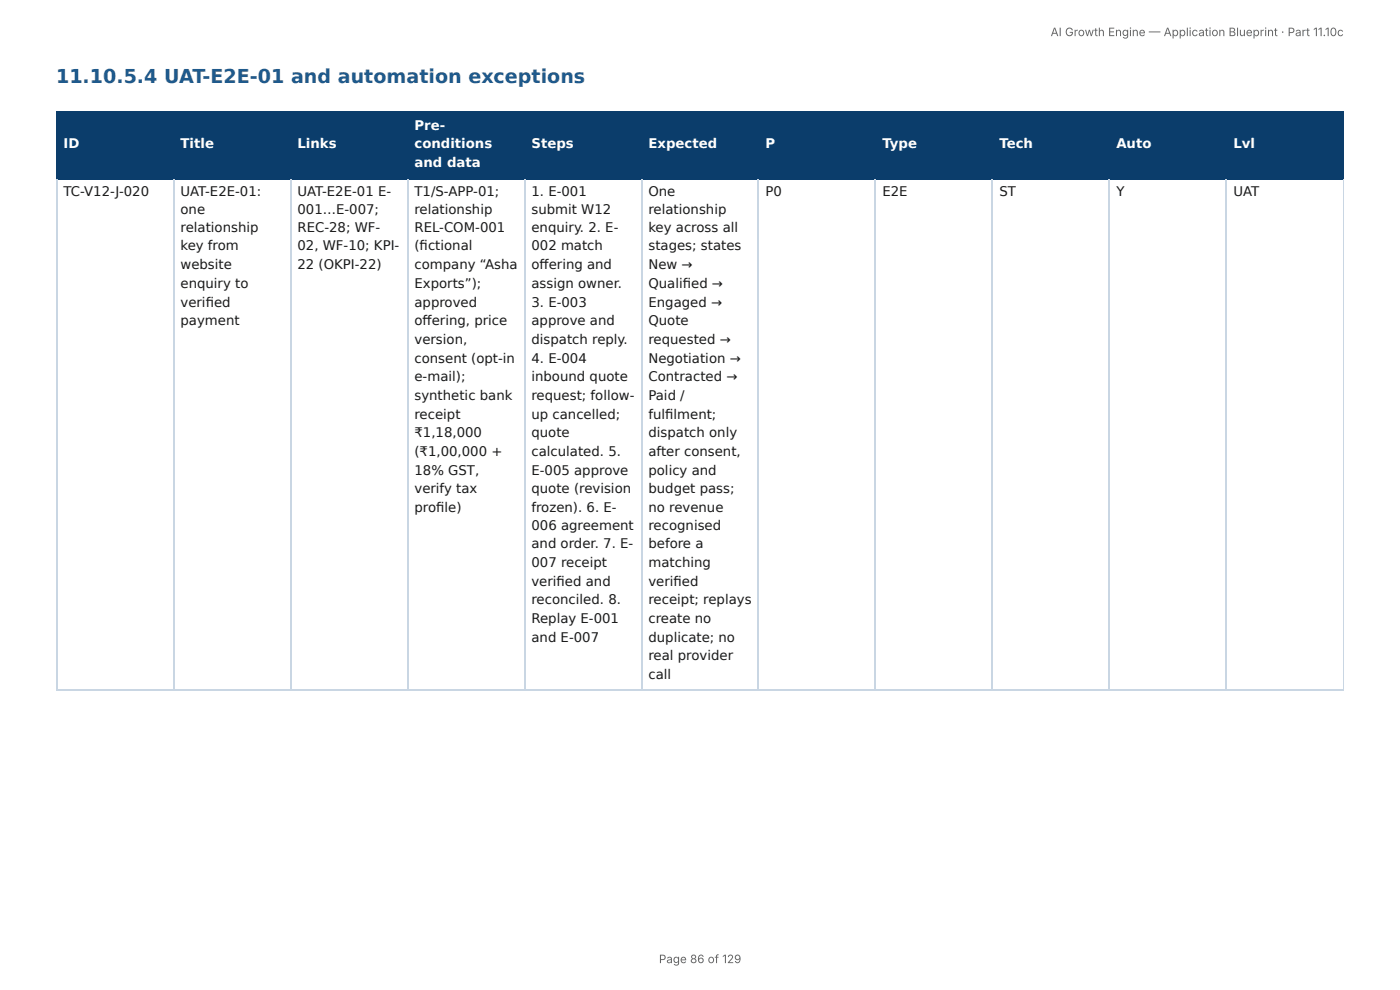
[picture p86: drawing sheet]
<svg xmlns="http://www.w3.org/2000/svg" width="297mm" height="210mm" viewBox="0 0 297 210" stroke-linecap="round" stroke-linejoin="round" font-family="sans-serif">
<defs><g id="words">
<text font-size="4.1" fill="#1f5a8c" x="11.9" y="17.7">11.10.5.4 UAT-E2E-01 and automation exceptions</text>
<g font-size="2.8" fill="#fff">
<text x="88" y="27.5">Pre-</text>
<text x="13.5" y="31.5">ID</text>
<text x="38.3" y="31.5">Title</text>
<text x="63.2" y="31.5">Links</text>
<text x="88" y="31.5">conditions</text>
<text x="88" y="35.5">and data</text>
<text x="112.9" y="31.5">Steps</text>
<text x="137.7" y="31.5">Expected</text>
<text x="162.6" y="31.5">P</text>
<text x="187.4" y="31.5">Type</text>
<text x="212.3" y="31.5">Tech</text>
<text x="237.1" y="31.5">Auto</text>
<text x="262" y="31.5">Lvl</text>
</g>
<g font-size="2.8" fill="#1a1a1a">
<text x="13.5" y="41.5">TC-V12-J-020</text>
<text x="38.3" y="41.5">UAT-E2E-01:</text>
<text x="63.2" y="41.5">UAT-E2E-01 E-</text>
<text x="88" y="41.5">T1/S-APP-01;</text>
<text x="112.9" y="41.5">1. E-001</text>
<text x="137.7" y="41.5">One</text>
<text x="162.6" y="41.5">P0</text>
<text x="187.4" y="41.5">E2E</text>
<text x="212.3" y="41.5">ST</text>
<text x="237.1" y="41.5">Y</text>
<text x="262" y="41.5">UAT</text>
<text x="38.3" y="45.5">one</text>
<text x="63.2" y="45.5">001…E-007;</text>
<text x="88" y="45.5">relationship</text>
<text x="112.9" y="45.5">submit W12</text>
<text x="137.7" y="45.5">relationship</text>
<text x="38.3" y="49.2">relationship</text>
<text x="38.3" y="53.2">key from</text>
<text x="63.2" y="49.2">REC-28; WF-</text>
<text x="63.2" y="53.2">02, WF-10; KPI-</text>
<text x="88" y="49.2">REL-COM-001</text>
<text x="88" y="53.2">(fi ctional</text>
<text x="112.9" y="49.2">enquiry. 2. E-</text>
<text x="112.9" y="53.2">002 match</text>
<text x="137.7" y="49.2">key across all</text>
<text x="137.7" y="53.2">stages; states</text>
<text x="38.3" y="57.1">website</text>
<text x="63.2" y="57.1">22 (OKPI-22)</text>
<text x="88" y="57.1">company “Asha</text>
<text x="112.9" y="57.1">off ering and</text>
<text x="137.7" y="57.1">New →</text>
<text x="38.3" y="61.1">enquiry to</text>
<text x="38.3" y="65.1">verifi ed</text>
<text x="88" y="61.1">Exports”);</text>
<text x="88" y="65.1">approved</text>
<text x="112.9" y="61.1">assign owner.</text>
<text x="112.9" y="65.1">3. E-003</text>
<text x="137.7" y="61.1">Qualifi ed →</text>
<text x="137.7" y="65.1">Engaged →</text>
<text x="38.3" y="69.1">payment</text>
<text x="88" y="69.1">off ering, price</text>
<text x="112.9" y="69.1">approve and</text>
<text x="137.7" y="69.1">Quote</text>
<text x="88" y="73">version,</text>
<text x="88" y="77">consent (opt-in</text>
<text x="112.9" y="73">dispatch reply.</text>
<text x="112.9" y="77">4. E-004</text>
<text x="137.7" y="73">requested →</text>
<text x="137.7" y="77">Negotiation →</text>
<text x="88" y="81">e-mail);</text>
<text x="112.9" y="81">inbound quote</text>
<text x="137.7" y="81">Contracted →</text>
<text x="88" y="84.9">synthetic bank</text>
<text x="88" y="88.9">receipt</text>
<text x="112.9" y="84.9">request; follow-</text>
<text x="112.9" y="88.9">up cancelled;</text>
<text x="137.7" y="84.9">Paid /</text>
<text x="137.7" y="88.9">fulfi lment;</text>
<text x="88" y="92.9">₹1,18,000</text>
<text x="112.9" y="92.9">quote</text>
<text x="137.7" y="92.9">dispatch only</text>
<text x="88" y="96.8">(₹1,00,000 +</text>
<text x="88" y="100.8">18% GST,</text>
<text x="112.9" y="96.8">calculated. 5.</text>
<text x="112.9" y="100.8">E-005 approve</text>
<text x="137.7" y="96.8">after consent,</text>
<text x="137.7" y="100.8">policy and</text>
<text x="88" y="104.8">verify tax</text>
<text x="112.9" y="104.8">quote (revision</text>
<text x="137.7" y="104.8">budget pass;</text>
<text x="88" y="108.7">profi le)</text>
<text x="112.9" y="108.7">frozen). 6. E-</text>
<text x="112.9" y="112.4">006 agreement</text>
<text x="137.7" y="108.7">no revenue</text>
<text x="137.7" y="112.4">recognised</text>
<text x="112.9" y="116.4">and order. 7. E-</text>
<text x="137.7" y="116.4">before a</text>
<text x="112.9" y="120.4">007 receipt</text>
<text x="112.9" y="124.4">verifi ed and</text>
<text x="137.7" y="120.4">matching</text>
<text x="137.7" y="124.4">verifi ed</text>
<text x="112.9" y="128.3">reconciled. 8.</text>
<text x="137.7" y="128.3">receipt; replays</text>
<text x="112.9" y="132.3">Replay E-001</text>
<text x="112.9" y="136.3">and E-007</text>
<text x="137.7" y="132.3">create no</text>
<text x="137.7" y="136.3">duplicate; no</text>
<text x="137.7" y="140.2">real provider</text>
<text x="137.7" y="144.2">call</text>
</g>
<g font-size="2.5" fill="#666">
<text x="223.1" y="7.7">AI Growth Engine — Application Blueprint · Part 11.10c</text>
<text x="139.9" y="204.5">Page 86 of 129</text>
</g>
</g></defs>
<g fill="#0b3d6b">
<path d="M12.2 23.5h24.6v14.3h-24.6z"/>
<path d="M36.8 23.5h24.8v14.3h-24.8z"/>
<path d="M61.6 23.5h24.9v14.3h-24.9z"/>
<path d="M86.5 23.5h24.9v14.3h-24.9z"/>
<path d="M111.4 23.5h24.9v14.3h-24.9z"/>
<path d="M136.3 23.5h24.8v14.3h-24.8z"/>
<path d="M161.1 23.5h24.9v14.3h-24.9z"/>
<path d="M186 23.5h24.9v14.3h-24.9z"/>
<path d="M210.9 23.5h24.8v14.3h-24.8z"/>
<path d="M235.7 23.5h24.9v14.3h-24.9z"/>
<path d="M260.6 23.5h24.8v14.3h-24.8z"/>
</g>
<g fill="none" stroke="#0b3d6b" stroke-width=".26">
<path d="M11.9 23.7h273.5M11.9 38h273.5M12 23.5v14.6M36.9 23.5v14.6M61.8 23.5v14.6M86.7 23.5v14.6M111.5 23.5v14.6M136.4 23.5v14.6M161 23.5v14.6M185.9 23.5v14.6M210.7 23.5v14.6M235.6 23.5v14.6"/>
<path d="M260.5 23.5v14.6"/>
</g>
<path d="M285.3 23.5v14.6" fill="none" stroke="#0b3d6b" stroke-width=".21"/>
<path d="M12 38.1v108.2M36.9 38.1v108.2M61.8 38.1v108.2M86.7 38.1v108.2M111.5 38.1v108.2M136.4 38.1v108.2M161 38.1v108.2M185.9 38.1v108.2M210.7 38.1v108.2M235.6 38.1v108.2M260.5 38.1v108.2M11.9 146.4h273.5" fill="none" stroke="#c9d6e3" stroke-width=".26"/>
<path d="M285.3 38.1v108.2" fill="none" stroke="#c9d6e3" stroke-width=".21"/>
<use href="#words"/>
</svg>
